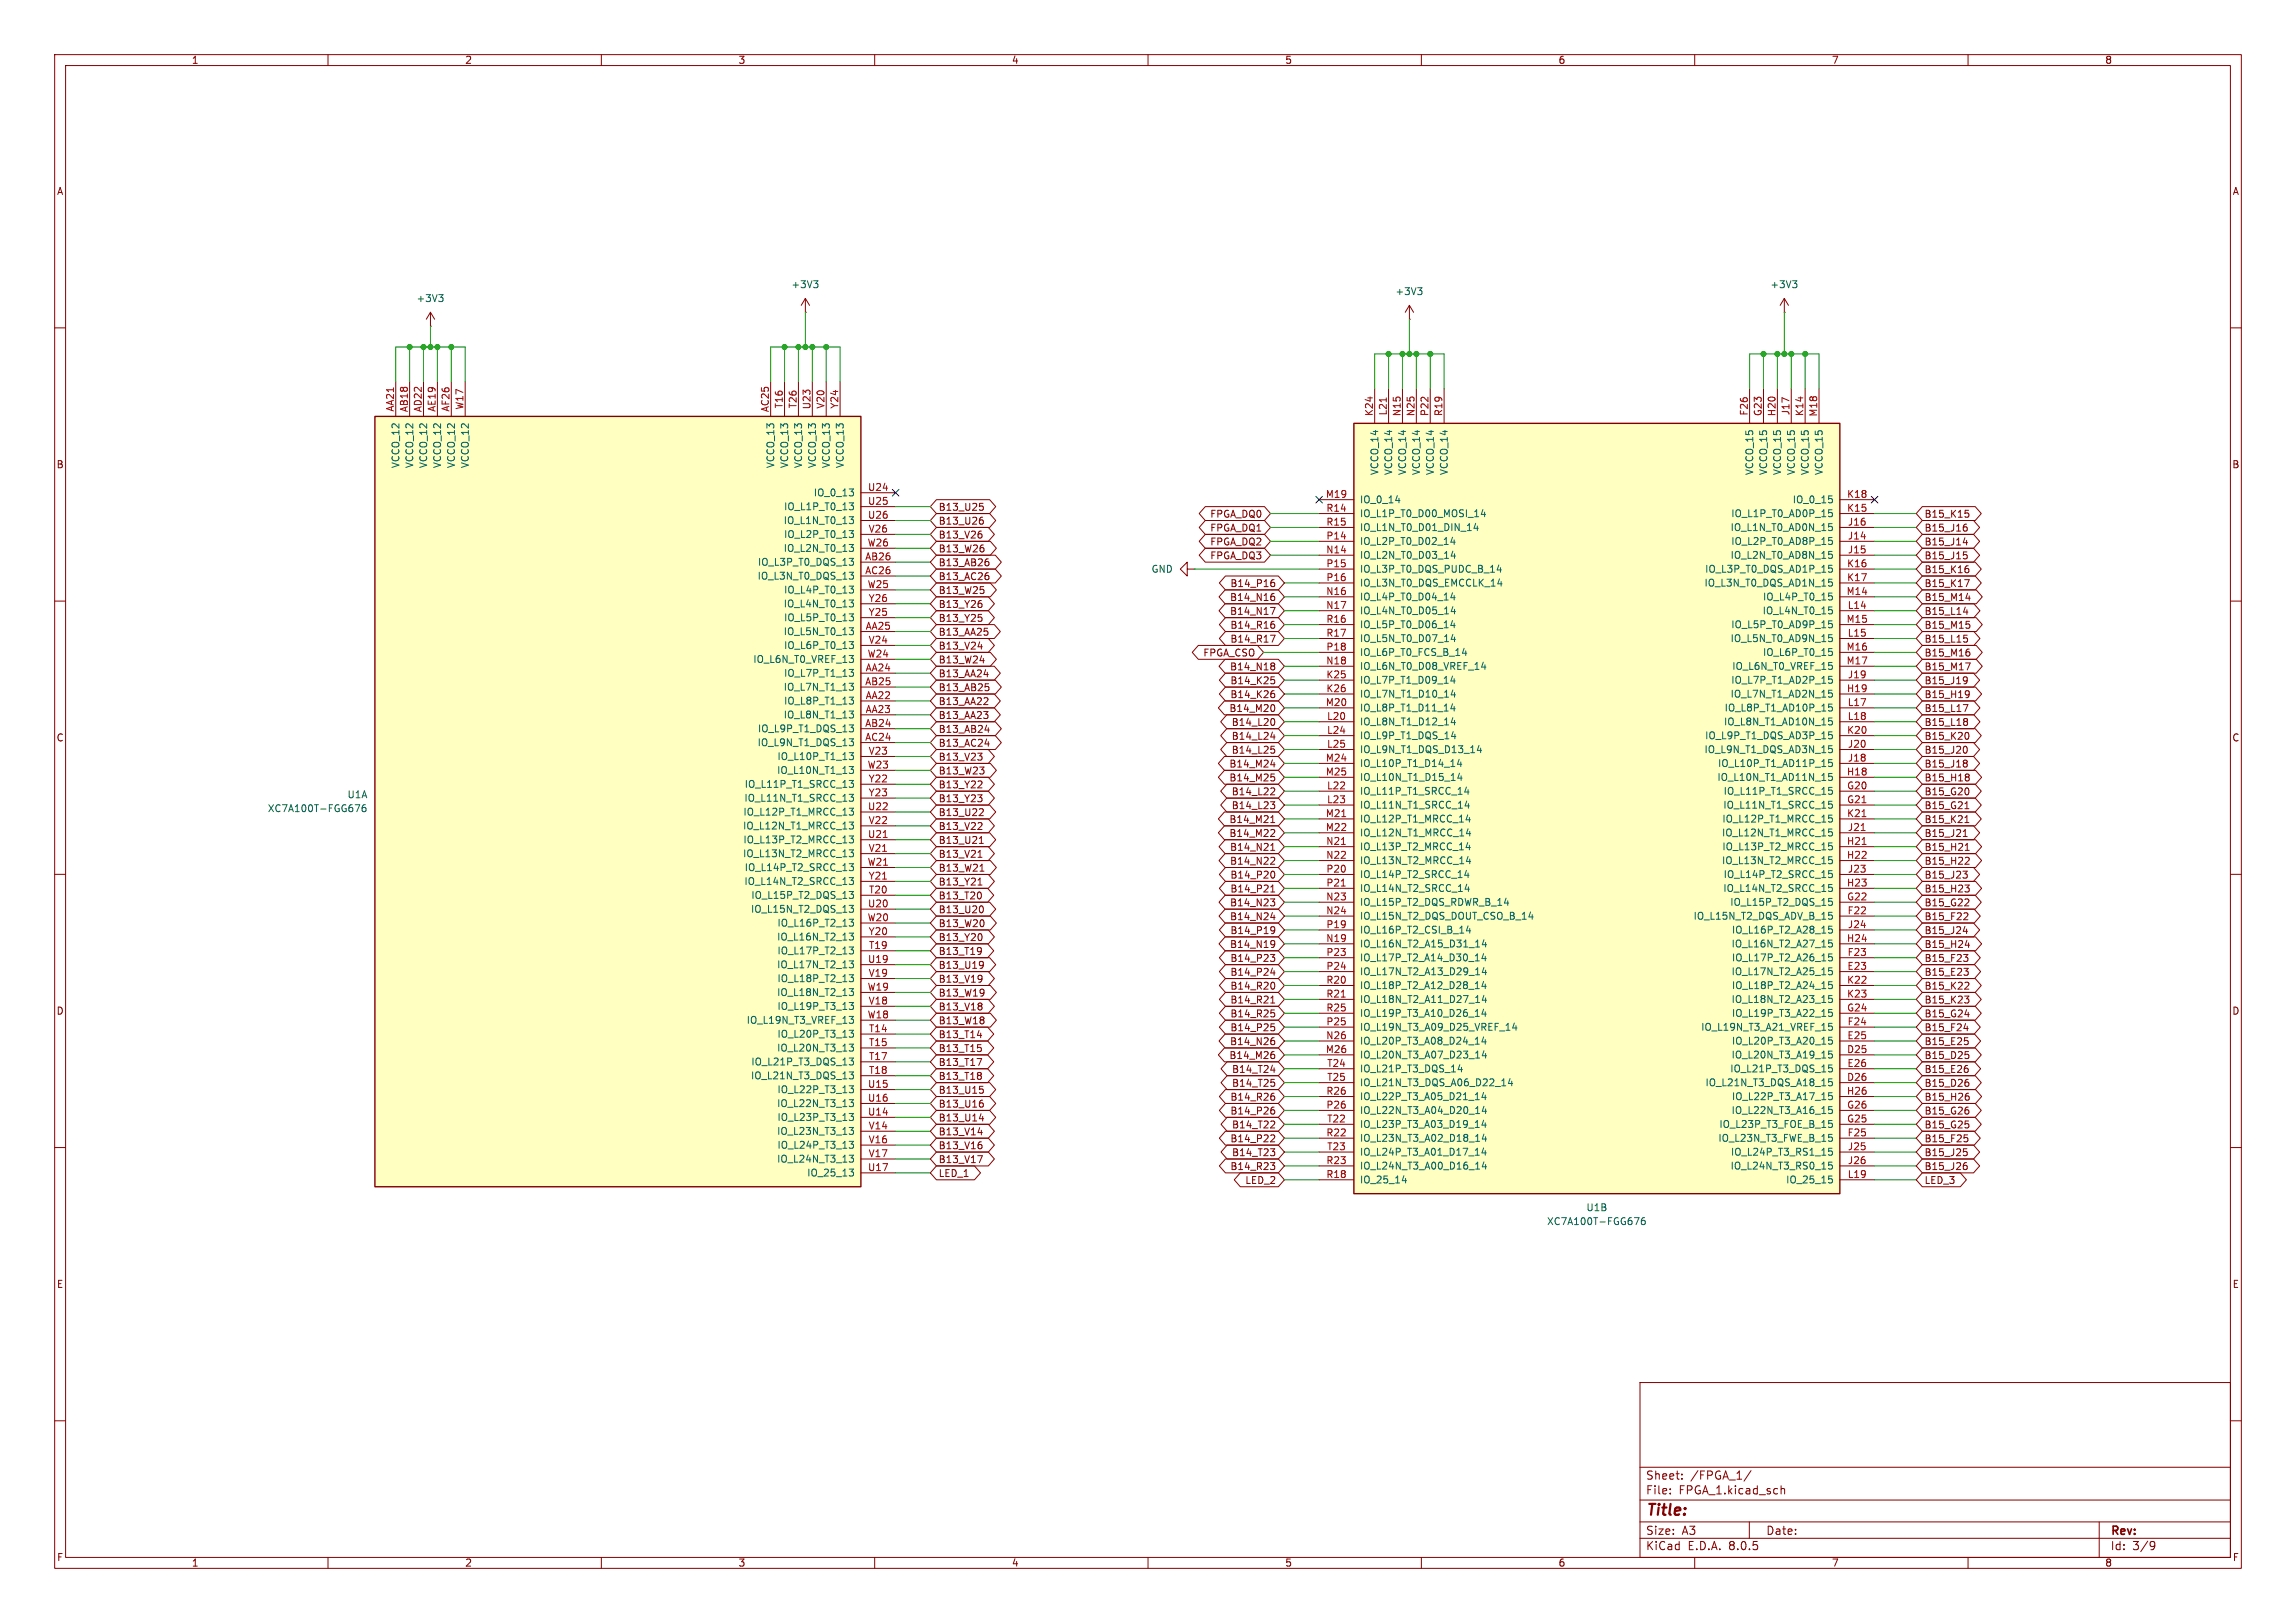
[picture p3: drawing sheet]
<svg xmlns="http://www.w3.org/2000/svg" width="420mm" height="297mm" viewBox="0 0 420 297" stroke-linecap="round" stroke-linejoin="round" font-family="sans-serif">
<defs><g id="words">
<text font-size="2.8" fill="#840000" x="301" y="277.9">Title:</text>
<g font-size="2.1" fill="#840000">
<text x="301" y="273.7">File:</text>
<text x="301" y="271">Sheet:</text>
<text x="307.1" y="273.7">FPGA_1.kicad_sch</text>
<text x="309.2" y="271">/FPGA_1/</text>
<text x="301" y="281.1">Size:</text>
<text x="307.6" y="281.1">A3</text>
<text x="323" y="281.1">Date:</text>
<text x="386" y="281.3">Rev:</text>
<text x="301" y="283.9">KiCad</text>
<text x="308.7" y="283.9">E.D.A.</text>
<text x="316.3" y="283.9">8.0.5</text>
<text x="386" y="283.9">Id:</text>
<text x="390.1" y="283.9">3/9</text>
</g>
<g font-size="1.8" fill="#840000">
<text x="35" y="11.9">1</text>
<text x="85" y="11.9">2</text>
<text x="135" y="11.9">3</text>
<text x="185" y="11.9">4</text>
<text x="235" y="11.9">5</text>
<text x="285" y="11.9">6</text>
<text x="335" y="11.9">7</text>
<text x="385" y="11.9">8</text>
<text x="10.3" y="35.9">A</text>
<text x="408.3" y="35.9">A</text>
<text x="10.3" y="85.9">B</text>
<text x="408.2" y="85.9">B</text>
<text x="171.6" y="93.7">B13_U25</text>
<text x="221.3" y="94.9">FPGA_DQ0</text>
<text x="352" y="94.9">B15_K15</text>
<text x="171.6" y="101.3">B13_W26</text>
<text x="171.6" y="96.2">B13_U26</text>
<text x="171.6" y="98.7">B13_V26</text>
<text x="221.3" y="100">FPGA_DQ2</text>
<text x="221.3" y="97.5">FPGA_DQ1</text>
<text x="352" y="97.5">B15_J16</text>
<text x="352" y="100">B15_J14</text>
<text x="171.6" y="106.4">B13_AC26</text>
<text x="171.6" y="103.8">B13_AB26</text>
<text x="221.3" y="102.6">FPGA_DQ3</text>
<text x="225" y="107.6">B14_P16</text>
<text x="352" y="102.6">B15_J15</text>
<text x="352" y="107.6">B15_K17</text>
<text x="352" y="105.1">B15_K16</text>
<text x="171.6" y="111.4">B13_Y26</text>
<text x="171.6" y="108.9">B13_W25</text>
<text x="171.6" y="114">B13_Y25</text>
<text x="224.9" y="110.2">B14_N16</text>
<text x="224.9" y="112.7">B14_N17</text>
<text x="352" y="110.2">B15_M14</text>
<text x="352" y="112.7">B15_L14</text>
<text x="171.6" y="116.5">B13_AA25</text>
<text x="171.6" y="119.1">B13_V24</text>
<text x="225" y="115.3">B14_R16</text>
<text x="225" y="117.8">B14_R17</text>
<text x="352" y="117.8">B15_L15</text>
<text x="352" y="115.3">B15_M15</text>
<text x="171.6" y="121.6">B13_W24</text>
<text x="171.6" y="124.1">B13_AA24</text>
<text x="220" y="120.3">FPGA_CSO</text>
<text x="224.9" y="122.9">B14_N18</text>
<text x="225" y="125.4">B14_K25</text>
<text x="352" y="120.3">B15_M16</text>
<text x="352" y="125.4">B15_J19</text>
<text x="352" y="122.9">B15_M17</text>
<text x="171.6" y="129.2">B13_AA22</text>
<text x="171.6" y="126.7">B13_AB25</text>
<text x="171.6" y="131.8">B13_AA23</text>
<text x="224.8" y="130.5">B14_M20</text>
<text x="225" y="128">B14_K26</text>
<text x="352" y="130.5">B15_L17</text>
<text x="352" y="128">B15_H19</text>
<text x="10.3" y="135.9">C</text>
<text x="171.6" y="136.8">B13_AC24</text>
<text x="171.6" y="134.3">B13_AB24</text>
<text x="225.2" y="133">B14_L20</text>
<text x="225.2" y="135.6">B14_L24</text>
<text x="352" y="133">B15_L18</text>
<text x="352" y="135.6">B15_K20</text>
<text x="408.2" y="135.9">C</text>
<text x="171.6" y="139.4">B13_V23</text>
<text x="171.6" y="141.9">B13_W23</text>
<text x="224.8" y="140.7">B14_M24</text>
<text x="224.8" y="143.2">B14_M25</text>
<text x="225.2" y="138.1">B14_L25</text>
<text x="352" y="143.2">B15_H18</text>
<text x="352" y="138.1">B15_J20</text>
<text x="352" y="140.7">B15_J18</text>
<text x="171.6" y="144.5">B13_Y22</text>
<text x="171.6" y="149.5">B13_U22</text>
<text x="171.6" y="147">B13_Y23</text>
<text x="225.2" y="145.7">B14_L22</text>
<text x="225.2" y="148.3">B14_L23</text>
<text x="352" y="145.7">B15_G20</text>
<text x="352" y="148.3">B15_G21</text>
<text x="171.6" y="152.1">B13_V22</text>
<text x="171.6" y="154.6">B13_U21</text>
<text x="224.8" y="150.8">B14_M21</text>
<text x="224.8" y="153.4">B14_M22</text>
<text x="224.9" y="155.9">B14_N21</text>
<text x="352" y="153.4">B15_J21</text>
<text x="352" y="150.8">B15_K21</text>
<text x="352" y="155.9">B15_H21</text>
<text x="171.6" y="157.2">B13_V21</text>
<text x="171.6" y="159.7">B13_W21</text>
<text x="224.9" y="158.4">B14_N22</text>
<text x="225" y="161">B14_P20</text>
<text x="352" y="158.4">B15_H22</text>
<text x="352" y="161">B15_J23</text>
<text x="171.6" y="167.3">B13_U20</text>
<text x="171.6" y="164.8">B13_T20</text>
<text x="171.6" y="162.2">B13_Y21</text>
<text x="224.9" y="166.1">B14_N23</text>
<text x="225" y="163.5">B14_P21</text>
<text x="352" y="166.1">B15_G22</text>
<text x="352" y="163.5">B15_H23</text>
<text x="171.6" y="169.9">B13_W20</text>
<text x="171.6" y="172.4">B13_Y20</text>
<text x="224.9" y="168.6">B14_N24</text>
<text x="224.9" y="173.7">B14_N19</text>
<text x="225" y="171.1">B14_P19</text>
<text x="352" y="171.1">B15_J24</text>
<text x="352" y="168.6">B15_F22</text>
<text x="352" y="173.7">B15_H24</text>
<text x="171.6" y="174.9">B13_T19</text>
<text x="171.6" y="177.5">B13_U19</text>
<text x="225" y="178.8">B14_P24</text>
<text x="225" y="176.2">B14_P23</text>
<text x="352" y="176.2">B15_F23</text>
<text x="352" y="178.8">B15_E23</text>
<text x="10.3" y="185.9">D</text>
<text x="171.6" y="180">B13_V19</text>
<text x="171.6" y="182.6">B13_W19</text>
<text x="171.6" y="185.1">B13_V18</text>
<text x="225" y="181.3">B14_R20</text>
<text x="225" y="183.8">B14_R21</text>
<text x="352" y="183.8">B15_K23</text>
<text x="352" y="181.3">B15_K22</text>
<text x="408.2" y="185.9">D</text>
<text x="171.6" y="190.2">B13_T14</text>
<text x="171.6" y="187.6">B13_W18</text>
<text x="224.9" y="191.5">B14_N26</text>
<text x="225" y="188.9">B14_P25</text>
<text x="225" y="186.4">B14_R25</text>
<text x="352" y="191.5">B15_E25</text>
<text x="352" y="188.9">B15_F24</text>
<text x="352" y="186.4">B15_G24</text>
<text x="171.6" y="192.7">B13_T15</text>
<text x="171.6" y="197.8">B13_T18</text>
<text x="171.6" y="195.3">B13_T17</text>
<text x="224.8" y="194">B14_M26</text>
<text x="225.3" y="196.5">B14_T24</text>
<text x="352" y="194">B15_D25</text>
<text x="352" y="196.5">B15_E26</text>
<text x="171.6" y="202.9">B13_U16</text>
<text x="171.6" y="200.3">B13_U15</text>
<text x="225" y="201.6">B14_R26</text>
<text x="225.3" y="199.1">B14_T25</text>
<text x="352" y="199.1">B15_D26</text>
<text x="352" y="201.6">B15_H26</text>
<text x="171.6" y="205.4">B13_U14</text>
<text x="171.6" y="208">B13_V14</text>
<text x="225" y="209.2">B14_P22</text>
<text x="225" y="204.2">B14_P26</text>
<text x="225.3" y="206.7">B14_T22</text>
<text x="352" y="206.7">B15_G25</text>
<text x="352" y="204.2">B15_G26</text>
<text x="352" y="209.2">B15_F25</text>
<text x="171.6" y="213">B13_V17</text>
<text x="171.6" y="215.6">LED_1</text>
<text x="171.6" y="210.5">B13_V16</text>
<text x="225" y="214.3">B14_R23</text>
<text x="225.3" y="211.8">B14_T23</text>
<text x="352" y="214.3">B15_J26</text>
<text x="352" y="211.8">B15_J25</text>
<text x="227.7" y="216.9">LED_2</text>
<text x="352" y="216.9">LED_3</text>
<text x="10.3" y="235.9">E</text>
<text x="408.3" y="235.9">E</text>
<text x="10.3" y="285.9">F</text>
<text x="35" y="286.9">1</text>
<text x="85" y="286.9">2</text>
<text x="135" y="286.9">3</text>
<text x="185" y="286.9">4</text>
<text x="235" y="286.9">5</text>
<text x="285" y="286.9">6</text>
<text x="335" y="286.9">7</text>
<text x="385" y="286.9">8</text>
<text x="408.3" y="285.9">F</text>
</g>
<g font-size="1.8" fill="#006464">
<text x="144.7" y="52.9">+3V3</text>
<text x="323.7" y="52.9">+3V3</text>
<text x="76.1" y="55.5">+3V3</text>
<text x="255.2" y="54.2">+3V3</text>
<text x="73.3" y="85.8" transform="rotate(-90 73.3 85.8)">VCCO_12</text>
<text x="75.8" y="85.8" transform="rotate(-90 75.8 85.8)">VCCO_12</text>
<text x="78.3" y="85.8" transform="rotate(-90 78.3 85.8)">VCCO_12</text>
<text x="80.9" y="85.8" transform="rotate(-90 80.9 85.8)">VCCO_12</text>
<text x="83.4" y="85.8" transform="rotate(-90 83.4 85.8)">VCCO_12</text>
<text x="86" y="85.8" transform="rotate(-90 86 85.8)">VCCO_12</text>
<text x="141.8" y="85.8" transform="rotate(-90 141.8 85.8)">VCCO_13</text>
<text x="144.4" y="85.8" transform="rotate(-90 144.4 85.8)">VCCO_13</text>
<text x="146.9" y="85.8" transform="rotate(-90 146.9 85.8)">VCCO_13</text>
<text x="149.5" y="85.8" transform="rotate(-90 149.5 85.8)">VCCO_13</text>
<text x="152" y="85.8" transform="rotate(-90 152 85.8)">VCCO_13</text>
<text x="154.5" y="85.8" transform="rotate(-90 154.5 85.8)">VCCO_13</text>
<text x="252.3" y="87" transform="rotate(-90 252.3 87)">VCCO_14</text>
<text x="254.9" y="87" transform="rotate(-90 254.9 87)">VCCO_14</text>
<text x="257.4" y="87" transform="rotate(-90 257.4 87)">VCCO_14</text>
<text x="259.9" y="87" transform="rotate(-90 259.9 87)">VCCO_14</text>
<text x="262.5" y="87" transform="rotate(-90 262.5 87)">VCCO_14</text>
<text x="265" y="87" transform="rotate(-90 265 87)">VCCO_14</text>
<text x="320.9" y="87" transform="rotate(-90 320.9 87)">VCCO_15</text>
<text x="323.4" y="87" transform="rotate(-90 323.4 87)">VCCO_15</text>
<text x="326" y="87" transform="rotate(-90 326 87)">VCCO_15</text>
<text x="328.5" y="87" transform="rotate(-90 328.5 87)">VCCO_15</text>
<text x="331.1" y="87" transform="rotate(-90 331.1 87)">VCCO_15</text>
<text x="333.6" y="87" transform="rotate(-90 333.6 87)">VCCO_15</text>
<text x="143.3" y="93.6">IO_L1P_T0_13</text>
<text x="148.8" y="91">IO_0_13</text>
<text x="248.7" y="92.3">IO_0_14</text>
<text x="248.7" y="94.8">IO_L1P_T0_D00_MOSI_14</text>
<text x="316.6" y="94.8">IO_L1P_T0_AD0P_15</text>
<text x="327.8" y="92.3">IO_0_15</text>
<text x="143.3" y="96.1">IO_L1N_T0_13</text>
<text x="143.3" y="101.2">IO_L2N_T0_13</text>
<text x="143.3" y="98.7">IO_L2P_T0_13</text>
<text x="248.7" y="99.9">IO_L2P_T0_D02_14</text>
<text x="248.7" y="97.4">IO_L1N_T0_D01_DIN_14</text>
<text x="316.5" y="97.4">IO_L1N_T0_AD0N_15</text>
<text x="316.6" y="99.9">IO_L2P_T0_AD8P_15</text>
<text x="138.5" y="106.3">IO_L3N_T0_DQS_13</text>
<text x="138.5" y="103.7">IO_L3P_T0_DQS_13</text>
<text x="210.5" y="105">GND</text>
<text x="248.7" y="102.5">IO_L2N_T0_D03_14</text>
<text x="248.7" y="105">IO_L3P_T0_DQS_PUDC_B_14</text>
<text x="248.7" y="107.5">IO_L3N_T0_DQS_EMCCLK_14</text>
<text x="311.7" y="107.5">IO_L3N_T0_DQS_AD1N_15</text>
<text x="311.8" y="105">IO_L3P_T0_DQS_AD1P_15</text>
<text x="316.5" y="102.5">IO_L2N_T0_AD8N_15</text>
<text x="143.3" y="111.4">IO_L4N_T0_13</text>
<text x="143.3" y="108.8">IO_L4P_T0_13</text>
<text x="143.3" y="113.9">IO_L5P_T0_13</text>
<text x="248.7" y="110.1">IO_L4P_T0_D04_14</text>
<text x="248.7" y="112.6">IO_L4N_T0_D05_14</text>
<text x="322.3" y="112.6">IO_L4N_T0_15</text>
<text x="322.4" y="110.1">IO_L4P_T0_15</text>
<text x="143.3" y="116.4">IO_L5N_T0_13</text>
<text x="143.3" y="119">IO_L6P_T0_13</text>
<text x="248.7" y="115.2">IO_L5P_T0_D06_14</text>
<text x="248.7" y="117.7">IO_L5N_T0_D07_14</text>
<text x="316.5" y="117.7">IO_L5N_T0_AD9N_15</text>
<text x="316.6" y="115.2">IO_L5P_T0_AD9P_15</text>
<text x="137.7" y="121.5">IO_L6N_T0_VREF_13</text>
<text x="143.3" y="124.1">IO_L7P_T1_13</text>
<text x="248.7" y="125.3">IO_L7P_T1_D09_14</text>
<text x="248.7" y="122.8">IO_L6N_T0_D08_VREF_14</text>
<text x="248.7" y="120.2">IO_L6P_T0_FCS_B_14</text>
<text x="316.6" y="125.3">IO_L7P_T1_AD2P_15</text>
<text x="316.8" y="122.8">IO_L6N_T0_VREF_15</text>
<text x="322.4" y="120.2">IO_L6P_T0_15</text>
<text x="143.3" y="131.7">IO_L8N_T1_13</text>
<text x="143.3" y="126.6">IO_L7N_T1_13</text>
<text x="143.3" y="129.1">IO_L8P_T1_13</text>
<text x="248.7" y="127.9">IO_L7N_T1_D10_14</text>
<text x="248.7" y="130.4">IO_L8P_T1_D11_14</text>
<text x="315.4" y="130.4">IO_L8P_T1_AD10P_15</text>
<text x="316.5" y="127.9">IO_L7N_T1_AD2N_15</text>
<text x="138.5" y="136.8">IO_L9N_T1_DQS_13</text>
<text x="138.5" y="134.2">IO_L9P_T1_DQS_13</text>
<text x="248.7" y="132.9">IO_L8N_T1_D12_14</text>
<text x="248.7" y="135.5">IO_L9P_T1_DQS_14</text>
<text x="311.8" y="135.5">IO_L9P_T1_DQS_AD3P_15</text>
<text x="315.3" y="132.9">IO_L8N_T1_AD10N_15</text>
<text x="142" y="141.8">IO_L10N_T1_13</text>
<text x="142.1" y="139.3">IO_L10P_T1_13</text>
<text x="248.7" y="138">IO_L9N_T1_DQS_D13_14</text>
<text x="248.7" y="140.6">IO_L10P_T1_D14_14</text>
<text x="248.7" y="143.1">IO_L10N_T1_D15_14</text>
<text x="311.7" y="138">IO_L9N_T1_DQS_AD3N_15</text>
<text x="314" y="143.1">IO_L10N_T1_AD11N_15</text>
<text x="314.2" y="140.6">IO_L10P_T1_AD11P_15</text>
<text x="48.9" y="148.8">XC7A100T-FGG676</text>
<text x="63.5" y="146.3">U1A</text>
<text x="135.9" y="149.5">IO_L12P_T1_MRCC_13</text>
<text x="136.1" y="146.9">IO_L11N_T1_SRCC_13</text>
<text x="136.1" y="144.4">IO_L11P_T1_SRCC_13</text>
<text x="248.7" y="145.6">IO_L11P_T1_SRCC_14</text>
<text x="248.7" y="148.2">IO_L11N_T1_SRCC_14</text>
<text x="315.1" y="148.2">IO_L11N_T1_SRCC_15</text>
<text x="315.2" y="145.6">IO_L11P_T1_SRCC_15</text>
<text x="135.8" y="152">IO_L12N_T1_MRCC_13</text>
<text x="135.9" y="154.5">IO_L13P_T2_MRCC_13</text>
<text x="248.7" y="150.7">IO_L12P_T1_MRCC_14</text>
<text x="248.7" y="153.3">IO_L12N_T1_MRCC_14</text>
<text x="248.7" y="155.8">IO_L13P_T2_MRCC_14</text>
<text x="314.9" y="153.3">IO_L12N_T1_MRCC_15</text>
<text x="314.9" y="155.8">IO_L13P_T2_MRCC_15</text>
<text x="314.9" y="150.7">IO_L12P_T1_MRCC_15</text>
<text x="135.8" y="157.1">IO_L13N_T2_MRCC_13</text>
<text x="136.1" y="159.6">IO_L14P_T2_SRCC_13</text>
<text x="248.7" y="158.3">IO_L13N_T2_MRCC_14</text>
<text x="248.7" y="160.9">IO_L14P_T2_SRCC_14</text>
<text x="314.9" y="158.3">IO_L13N_T2_MRCC_15</text>
<text x="315.2" y="160.9">IO_L14P_T2_SRCC_15</text>
<text x="136.1" y="162.2">IO_L14N_T2_SRCC_13</text>
<text x="137.3" y="167.2">IO_L15N_T2_DQS_13</text>
<text x="137.3" y="164.7">IO_L15P_T2_DQS_13</text>
<text x="248.7" y="166">IO_L15P_T2_DQS_RDWR_B_14</text>
<text x="248.7" y="163.4">IO_L14N_T2_SRCC_14</text>
<text x="315.1" y="163.4">IO_L14N_T2_SRCC_15</text>
<text x="316.4" y="166">IO_L15P_T2_DQS_15</text>
<text x="142" y="172.3">IO_L16N_T2_13</text>
<text x="142.1" y="169.8">IO_L16P_T2_13</text>
<text x="248.7" y="173.6">IO_L16N_T2_A15_D31_14</text>
<text x="248.7" y="168.5">IO_L15N_T2_DQS_DOUT_CSO_B_14</text>
<text x="248.7" y="171">IO_L16P_T2_CSI_B_14</text>
<text x="309.7" y="168.5">IO_L15N_T2_DQS_ADV_B_15</text>
<text x="316.6" y="173.6">IO_L16N_T2_A27_15</text>
<text x="316.7" y="171">IO_L16P_T2_A28_15</text>
<text x="142" y="177.4">IO_L17N_T2_13</text>
<text x="142.1" y="174.9">IO_L17P_T2_13</text>
<text x="142.1" y="179.9">IO_L18P_T2_13</text>
<text x="248.7" y="176.1">IO_L17P_T2_A14_D30_14</text>
<text x="248.7" y="178.7">IO_L17N_T2_A13_D29_14</text>
<text x="316.6" y="178.7">IO_L17N_T2_A25_15</text>
<text x="316.7" y="176.1">IO_L17P_T2_A26_15</text>
<text x="142" y="182.5">IO_L18N_T2_13</text>
<text x="142.1" y="185">IO_L19P_T3_13</text>
<text x="248.7" y="181.2">IO_L18P_T2_A12_D28_14</text>
<text x="248.7" y="183.7">IO_L18N_T2_A11_D27_14</text>
<text x="316.6" y="183.7">IO_L18N_T2_A23_15</text>
<text x="316.7" y="181.2">IO_L18P_T2_A24_15</text>
<text x="136.5" y="187.6">IO_L19N_T3_VREF_13</text>
<text x="142.1" y="190.1">IO_L20P_T3_13</text>
<text x="248.7" y="191.4">IO_L20P_T3_A08_D24_14</text>
<text x="248.7" y="188.8">IO_L19N_T3_A09_D25_VREF_14</text>
<text x="248.7" y="186.3">IO_L19P_T3_A10_D26_14</text>
<text x="311.1" y="188.8">IO_L19N_T3_A21_VREF_15</text>
<text x="316.7" y="191.4">IO_L20P_T3_A20_15</text>
<text x="316.7" y="186.3">IO_L19P_T3_A22_15</text>
<text x="137.3" y="197.7">IO_L21N_T3_DQS_13</text>
<text x="137.3" y="195.2">IO_L21P_T3_DQS_13</text>
<text x="142" y="192.6">IO_L20N_T3_13</text>
<text x="248.7" y="193.9">IO_L20N_T3_A07_D23_14</text>
<text x="248.7" y="196.4">IO_L21P_T3_DQS_14</text>
<text x="316.4" y="196.4">IO_L21P_T3_DQS_15</text>
<text x="316.6" y="193.9">IO_L20N_T3_A19_15</text>
<text x="142" y="202.8">IO_L22N_T3_13</text>
<text x="142.1" y="200.3">IO_L22P_T3_13</text>
<text x="248.7" y="201.5">IO_L22P_T3_A05_D21_14</text>
<text x="248.7" y="199">IO_L21N_T3_DQS_A06_D22_14</text>
<text x="311.9" y="199">IO_L21N_T3_DQS_A18_15</text>
<text x="316.7" y="201.5">IO_L22P_T3_A17_15</text>
<text x="142" y="207.9">IO_L23N_T3_13</text>
<text x="142.1" y="205.3">IO_L23P_T3_13</text>
<text x="248.7" y="204.1">IO_L22N_T3_A04_D20_14</text>
<text x="248.7" y="209.1">IO_L23N_T3_A02_D18_14</text>
<text x="248.7" y="206.6">IO_L23P_T3_A03_D19_14</text>
<text x="314.2" y="209.1">IO_L23N_T3_FWE_B_15</text>
<text x="314.4" y="206.6">IO_L23P_T3_FOE_B_15</text>
<text x="316.6" y="204.1">IO_L22N_T3_A16_15</text>
<text x="142" y="213">IO_L24N_T3_13</text>
<text x="142.1" y="210.4">IO_L24P_T3_13</text>
<text x="147.6" y="215.5">IO_25_13</text>
<text x="248.7" y="214.2">IO_L24N_T3_A00_D16_14</text>
<text x="248.7" y="211.7">IO_L24P_T3_A01_D17_14</text>
<text x="316.5" y="214.2">IO_L24N_T3_RS0_15</text>
<text x="316.5" y="211.7">IO_L24P_T3_RS1_15</text>
<text x="248.7" y="216.8">IO_25_14</text>
<text x="290.1" y="221.8">U1B</text>
<text x="326.6" y="216.8">IO_25_15</text>
<text x="282.9" y="224.4">XC7A100T-FGG676</text>
</g>
<g font-size="1.8" fill="#a90000">
<text x="72.1" y="75.4" transform="rotate(-90 72.1 75.4)">AA21</text>
<text x="74.7" y="75.5" transform="rotate(-90 74.7 75.5)">AB18</text>
<text x="77.2" y="75.5" transform="rotate(-90 77.2 75.5)">AD22</text>
<text x="79.8" y="75.5" transform="rotate(-90 79.8 75.5)">AE19</text>
<text x="82.3" y="75.4" transform="rotate(-90 82.3 75.4)">AF26</text>
<text x="84.8" y="75.1" transform="rotate(-90 84.8 75.1)">W17</text>
<text x="140.7" y="75.5" transform="rotate(-90 140.7 75.5)">AC25</text>
<text x="143.3" y="74.8" transform="rotate(-90 143.3 74.8)">T16</text>
<text x="145.8" y="74.8" transform="rotate(-90 145.8 74.8)">T26</text>
<text x="148.3" y="75" transform="rotate(-90 148.3 75)">U23</text>
<text x="150.9" y="74.9" transform="rotate(-90 150.9 74.9)">V20</text>
<text x="153.4" y="74.9" transform="rotate(-90 153.4 74.9)">Y24</text>
<text x="251.2" y="76.2" transform="rotate(-90 251.2 76.2)">K24</text>
<text x="253.7" y="76.1" transform="rotate(-90 253.7 76.1)">L21</text>
<text x="256.3" y="76.3" transform="rotate(-90 256.3 76.3)">N15</text>
<text x="258.8" y="76.3" transform="rotate(-90 258.8 76.3)">N25</text>
<text x="261.4" y="76.2" transform="rotate(-90 261.4 76.2)">P22</text>
<text x="263.9" y="76.2" transform="rotate(-90 263.9 76.2)">R19</text>
<text x="319.8" y="76.2" transform="rotate(-90 319.8 76.2)">F26</text>
<text x="322.3" y="76.2" transform="rotate(-90 322.3 76.2)">G23</text>
<text x="324.9" y="76.3" transform="rotate(-90 324.9 76.3)">H20</text>
<text x="327.4" y="76.1" transform="rotate(-90 327.4 76.1)">J17</text>
<text x="329.9" y="76.2" transform="rotate(-90 329.9 76.2)">K14</text>
<text x="332.5" y="76.3" transform="rotate(-90 332.5 76.3)">M18</text>
<text x="158.7" y="89.9">U24</text>
<text x="158.7" y="92.5">U25</text>
<text x="158.7" y="95">U26</text>
<text x="242.4" y="91.2">M19</text>
<text x="242.5" y="93.7">R14</text>
<text x="337.8" y="93.7">K15</text>
<text x="337.8" y="91.2">K18</text>
<text x="158.6" y="100.1">W26</text>
<text x="158.8" y="97.5">V26</text>
<text x="242.5" y="101.3">N14</text>
<text x="242.5" y="98.8">P14</text>
<text x="242.5" y="96.3">R15</text>
<text x="337.9" y="98.8">J14</text>
<text x="337.9" y="101.3">J15</text>
<text x="337.9" y="96.3">J16</text>
<text x="158.2" y="102.6">AB26</text>
<text x="158.2" y="105.2">AC26</text>
<text x="158.6" y="107.7">W25</text>
<text x="242.5" y="103.9">P15</text>
<text x="242.5" y="106.4">P16</text>
<text x="337.8" y="103.9">K16</text>
<text x="337.8" y="106.4">K17</text>
<text x="158.8" y="112.8">Y25</text>
<text x="158.8" y="110.2">Y26</text>
<text x="242.5" y="109">N16</text>
<text x="242.5" y="111.5">N17</text>
<text x="337.7" y="109">M14</text>
<text x="337.9" y="111.5">L14</text>
<text x="158.3" y="115.3">AA25</text>
<text x="158.8" y="117.9">V24</text>
<text x="242.5" y="119.1">P18</text>
<text x="242.5" y="114">R16</text>
<text x="242.5" y="116.6">R17</text>
<text x="337.7" y="114">M15</text>
<text x="337.7" y="119.1">M16</text>
<text x="337.9" y="116.6">L15</text>
<text x="158.2" y="125.5">AB25</text>
<text x="158.3" y="122.9">AA24</text>
<text x="158.6" y="120.4">W24</text>
<text x="242.5" y="121.7">N18</text>
<text x="242.5" y="124.2">K25</text>
<text x="337.7" y="121.7">M17</text>
<text x="337.9" y="124.2">J19</text>
<text x="158.3" y="128">AA22</text>
<text x="158.3" y="130.6">AA23</text>
<text x="242.4" y="129.3">M20</text>
<text x="242.5" y="126.7">K26</text>
<text x="242.6" y="131.8">L20</text>
<text x="337.7" y="126.7">H19</text>
<text x="337.9" y="129.3">L17</text>
<text x="337.9" y="131.8">L18</text>
<text x="158.2" y="133.1">AB24</text>
<text x="158.2" y="135.6">AC24</text>
<text x="242.6" y="134.4">L24</text>
<text x="242.6" y="136.9">L25</text>
<text x="337.8" y="134.4">K20</text>
<text x="337.9" y="136.9">J20</text>
<text x="158.6" y="140.7">W23</text>
<text x="158.8" y="138.2">V23</text>
<text x="158.8" y="143.3">Y22</text>
<text x="242.4" y="139.4">M24</text>
<text x="242.4" y="142">M25</text>
<text x="337.7" y="142">H18</text>
<text x="337.9" y="139.4">J18</text>
<text x="158.7" y="148.3">U22</text>
<text x="158.8" y="145.8">Y23</text>
<text x="242.4" y="149.6">M21</text>
<text x="242.6" y="144.5">L22</text>
<text x="242.6" y="147.1">L23</text>
<text x="337.8" y="144.5">G20</text>
<text x="337.8" y="147.1">G21</text>
<text x="337.8" y="149.6">K21</text>
<text x="158.7" y="153.4">U21</text>
<text x="158.8" y="156">V21</text>
<text x="158.8" y="150.9">V22</text>
<text x="242.4" y="152.1">M22</text>
<text x="242.5" y="154.7">N21</text>
<text x="337.7" y="154.7">H21</text>
<text x="337.9" y="152.1">J21</text>
<text x="158.6" y="158.5">W21</text>
<text x="158.8" y="161">Y21</text>
<text x="242.5" y="157.2">N22</text>
<text x="242.5" y="159.8">P20</text>
<text x="337.7" y="157.2">H22</text>
<text x="337.9" y="159.8">J23</text>
<text x="158.7" y="166.1">U20</text>
<text x="158.9" y="163.6">T20</text>
<text x="242.5" y="164.8">N23</text>
<text x="242.5" y="167.4">N24</text>
<text x="242.5" y="162.3">P21</text>
<text x="337.7" y="162.3">H23</text>
<text x="337.8" y="164.8">G22</text>
<text x="337.9" y="167.4">F22</text>
<text x="158.6" y="168.7">W20</text>
<text x="158.8" y="171.2">Y20</text>
<text x="158.9" y="173.7">T19</text>
<text x="242.5" y="172.5">N19</text>
<text x="242.5" y="169.9">P19</text>
<text x="337.7" y="172.5">H24</text>
<text x="337.9" y="169.9">J24</text>
<text x="158.7" y="176.3">U19</text>
<text x="158.8" y="178.8">V19</text>
<text x="242.5" y="175">P23</text>
<text x="242.5" y="177.5">P24</text>
<text x="337.8" y="177.5">E23</text>
<text x="337.9" y="175">F23</text>
<text x="158.6" y="181.4">W19</text>
<text x="158.8" y="183.9">V18</text>
<text x="242.5" y="180.1">R20</text>
<text x="242.5" y="182.6">R21</text>
<text x="242.5" y="185.2">R25</text>
<text x="337.8" y="185.2">G24</text>
<text x="337.8" y="180.1">K22</text>
<text x="337.8" y="182.6">K23</text>
<text x="158.6" y="186.4">W18</text>
<text x="158.9" y="189">T14</text>
<text x="158.9" y="191.5">T15</text>
<text x="242.5" y="190.2">N26</text>
<text x="242.5" y="187.7">P25</text>
<text x="337.8" y="190.2">E25</text>
<text x="337.9" y="187.7">F24</text>
<text x="158.9" y="194.1">T17</text>
<text x="158.9" y="196.6">T18</text>
<text x="242.4" y="192.8">M26</text>
<text x="242.7" y="195.3">T24</text>
<text x="242.7" y="197.9">T25</text>
<text x="337.8" y="192.8">D25</text>
<text x="337.8" y="197.9">D26</text>
<text x="337.8" y="195.3">E26</text>
<text x="158.7" y="199.1">U15</text>
<text x="158.7" y="201.7">U16</text>
<text x="242.5" y="202.9">P26</text>
<text x="242.5" y="200.4">R26</text>
<text x="337.7" y="200.4">H26</text>
<text x="337.8" y="202.9">G26</text>
<text x="158.7" y="204.2">U14</text>
<text x="158.8" y="206.8">V14</text>
<text x="158.8" y="209.3">V16</text>
<text x="242.5" y="208">R22</text>
<text x="242.7" y="205.5">T22</text>
<text x="337.8" y="205.5">G25</text>
<text x="337.9" y="208">F25</text>
<text x="158.7" y="214.4">U17</text>
<text x="158.8" y="211.8">V17</text>
<text x="242.5" y="215.6">R18</text>
<text x="242.5" y="213.1">R23</text>
<text x="242.7" y="210.6">T23</text>
<text x="337.9" y="215.6">L19</text>
<text x="337.9" y="210.6">J25</text>
<text x="337.9" y="213.1">J26</text>
</g>
</g></defs>
<g fill="none" stroke="#840000" stroke-width=".18">
<path d="M10 10h400v277h-400zM12 12h396v273h-396zM60 10v2M110 10v2M160 10v2M210 10v2M260 10v2M310 10v2M360 10v2M10 60h2M408 60h2M10 110h2"/>
<path d="M408 110h2M10 160h2M408 160h2M10 210h2M408 210h2M10 260h2M300 253h108v32h-108zM408 260h2M300 278.5h108M300 274.5h108M300 268.5h108M305.5 273.2v.2"/>
<path d="M305.5 272.5v.1M307.7 270.5v.2M307.7 269.8v.1M320 278.5v3M320.3 269.1l-1.3 1.9M325.8 271.9v1.5M325.8 272.5l.2-.1 .4 .1v.9M384 278.5v6.5M60 285v2M110 285v2M160 285v2M210 285v2"/>
<path d="M260 285v2M300 281.5h108M310 285v2M360 285v2M393.6 282.1l.5 .1a.99 .99 0 0 1-.4 1.4h-.3M394.2 282.7l-.3 .3h-.3"/>
</g>
<path d="M247.6 77.5h88.9v140.9h-88.9z" fill="#ffffc2"/>
<path d="M247.6 77.5h88.9v140.9h-88.9z" fill="none" stroke="#840000" stroke-width=".25"/>
<g fill="none" stroke="#840000" stroke-width=".18">
<path d="M78.7 59.7h.1M78.7 57.2l-.7 1.2M78.7 57.2v2.5M78.7 57.2l.8 1.2M257.8 58.4h.1M257.8 55.9l-.8 1.3M257.8 55.9v2.5M257.8 55.9l.8 1.3M326.4 57.2h.1M326.4 54.6l-.8 1.3M326.4 54.6v2.6M326.4 54.6l.8 1.3"/>
<path d="M251.5 71.1v6.4M254 71.1v6.4M256.5 71.1v6.4M259.1 71.1v6.4M261.6 71.1v6.4M264.2 71.1v6.4M320 71.1v6.4M322.6 71.1v6.4M325.1 71.1v6.4M327.7 71.1v6.4M330.2 71.1v6.4M332.7 71.1v6.4"/>
<path d="M241.3 99.1h6.3M241.3 96.5h6.3M241.3 94h6.3M241.3 91.4h6.3M336.5 99.1h6.4M336.5 96.5h6.4M336.5 94h6.4M336.5 91.4h6.4M217.2 104.1v-1.2l-1.3 1.2 1.3 1.3v-1.3h1.2M218.4 104.1h.1M241.3 101.6h6.3M241.3 104.1h6.3"/>
<path d="M241.3 106.7h6.3M241.3 111.8h6.3M241.3 116.8h6.3M241.3 109.2h6.3M241.3 114.3h6.3M241.3 119.4h6.3M336.5 101.6h6.4M336.5 104.1h6.4M336.5 106.7h6.4M336.5 111.8h6.4M336.5 116.8h6.4M336.5 109.2h6.4"/>
<path d="M336.5 114.3h6.4M336.5 119.4h6.4M241.3 127h6.3M241.3 139.7h6.3M241.3 124.5h6.3M241.3 137.2h6.3M241.3 134.6h6.3M241.3 129.5h6.3M241.3 132.1h6.3M241.3 121.9h6.3M336.5 127h6.4M336.5 139.7h6.4"/>
<path d="M336.5 124.5h6.4M336.5 137.2h6.4M336.5 134.6h6.4M336.5 129.5h6.4M336.5 132.1h6.4M336.5 121.9h6.4M241.3 144.8h6.3M241.3 147.3h6.3M241.3 142.2h6.3M241.3 154.9h6.3M241.3 157.5h6.3M241.3 152.4h6.3"/>
<path d="M241.3 149.9h6.3M336.5 144.8h6.4M336.5 147.3h6.4M336.5 142.2h6.4M336.5 154.9h6.4M336.5 157.5h6.4M336.5 152.4h6.4M336.5 149.9h6.4M241.3 177.8h6.3M241.3 167.6h6.3M241.3 175.3h6.3M241.3 165.1h6.3"/>
<path d="M241.3 162.6h6.3M241.3 172.7h6.3M241.3 160h6.3M241.3 170.2h6.3M336.5 177.8h6.4M336.5 167.6h6.4M336.5 175.3h6.4M336.5 165.1h6.4M336.5 162.6h6.4M336.5 172.7h6.4M336.5 160h6.4M336.5 170.2h6.4"/>
<path d="M241.3 193h6.3M241.3 198.1h6.3M241.3 190.5h6.3M241.3 195.6h6.3M241.3 188h6.3M241.3 185.4h6.3M241.3 180.3h6.3M241.3 182.9h6.3M336.5 193h6.4M336.5 198.1h6.4M336.5 190.5h6.4M336.5 195.6h6.4"/>
<path d="M336.5 188h6.4M336.5 185.4h6.4M336.5 180.3h6.4M336.5 182.9h6.4M241.3 208.3h6.3M241.3 205.7h6.3M241.3 203.2h6.3M241.3 200.7h6.3M241.3 210.8h6.3M241.3 213.4h6.3M241.3 215.9h6.3M336.5 208.3h6.4"/>
<path d="M336.5 205.7h6.4M336.5 203.2h6.4M336.5 200.7h6.4M336.5 210.8h6.4M336.5 213.4h6.4M336.5 215.9h6.4"/>
</g>
<g fill="none" stroke="#006464" stroke-width=".18">
<path d="M80.3 53.9h.7l-.4 .5M80.8 54.4l.2 .2v.3l-.2 .3M259.3 52.6h.8l-.4 .5M259.9 53.1l.2 .3v.3l-.2 .2M327.9 51.4h.8l-.4 .5M328.4 51.9l.3 .2v.3l-.3 .2M255.3 91.6h.8M265.7 98.3l-.3 .9h.8M266 98.8v.8M269.9 95.8l-.3 .9h.8M270.2 96.3v.8M271.3 93.2l-.3 .9h.7"/>
<path d="M271.6 93.7v.9M334.5 98.4h.6M334.5 95.8h.6M334.5 93.3h.6M334.6 93.8h.3l.3 .2-.1 .5-.5 .1M334.6 96.3h.3l.3 .3-.1 .4-.5 .1M334.6 98.9h.3l.3 .2-.1 .5h-.5M335.1 91.4v.5M265.7 108.5l-.3 .9h.8M265.7 113.5l-.3 1h.8M265.8 100.8l-.3 1h.7M265.8 111l-.3 .9h.7"/>
<path d="M265.8 116.1l-.3 .9h.7M266 109v.8M266 114v.9M266.1 101.3v.9M266.1 111.5v.8M266.1 116.6v.8M267.5 119.5h.8M268.1 119.1v.9M273.9 104.3h.8M274 106.8h.8M274.5 103.9v.8M274.6 106.4v.9"/>
<path d="M334.5 100.9h.6M334.5 103.4h.6M334.5 106h.6M334.5 111.1h.6M334.5 116.1h.6M334.5 108.5h.6M334.5 113.6h.6M334.5 118.7h.6M334.6 101.4h.3l.3 .2-.1 .5-.5 .1M334.6 103.9h.3l.3 .3-.1 .5h-.5M334.6 106.5h.3l.3 .2-.1 .5-.5 .1M334.6 109h.3l.3 .3-.1 .4-.5 .1"/>
<path d="M334.6 114.1h.3l.3 .2-.1 .5-.5 .1M334.6 116.6h.3l.3 .3-.1 .5h-.5M334.6 119.2h.3l.3 .2-.1 .5-.5 .1M334.9 111.6l.3 .2v.3l-.3 .2M265.5 134.8h.8M265.7 123.7l-.3 .9h.8M265.7 128.8l-.3 .9h.8M265.8 126.2l-.3 1h.7M265.8 131.3l-.3 .9h.7M266 124.2v.8M266 129.3v.8M266.1 126.7v.9"/>
<path d="M266.1 131.8v.9M266.1 134.4v.8M266.9 138.9l-.3 1h.8M267.2 139.4v.9M270.5 136.4l-.3 .9h.8M270.8 136.9v.8M271.3 121.2l-.3 .9h.8M271.6 121.7v.8M334.5 131.9h.4l.3 .2-.1 .5h-.6M334.5 126.3h.6M334.5 123.8h.6M334.5 136.5h.6"/>
<path d="M334.5 133.9h.6M334.5 131.4h.6M334.5 121.2h.6M334.6 124.3h.3l.3 .2-.1 .5h-.5M334.6 126.8h.3l.3 .2-.1 .5-.5 .1M334.6 134.4h.3l.3 .3-.1 .4-.5 .1M334.6 137h.3l.3 .2-.1 .5h-.5M335.1 121.8l.1 .2-.1 .4M335.1 128.8h-.6v.7l.1-.2 .5 .1 .1 .2-.1 .4-.2 .1-.4-.1M335.1 139h-.6v.6l.1-.1 .5 .1 .1 .1-.1 .5-.2 .1-.4-.1M267 141.5l-.3 .9h.8M267.3 142v.8"/>
<path d="M268.2 150h.8M268.2 155.1h.8M268.2 144l-.3 .9h.8M268.2 152.6h.8M268.2 157.6h.8M268.2 159.3l-.3 .9h.8M268.3 146.6l-.3 .9h.8M268.5 144.5v.9M268.5 159.8v.8M268.6 147.1v.8M268.8 149.6v.8M268.8 154.7v.8"/>
<path d="M268.8 152.1v.9M268.8 157.2v.9M334.5 144.1h.6M334.5 146.6h.6M334.5 154.2h.6M334.5 156.8h.6M334.5 151.7h.6M334.5 159.3h.6M334.5 149.2h.6M334.6 144.6h.3l.3 .2-.1 .5-.5 .1M334.6 147.1h.3l.3 .3-.1 .4-.5 .1M334.6 149.7h.3l.3 .2-.1 .5h-.5"/>
<path d="M334.6 152.2h.3l.3 .2-.1 .5-.5 .1M334.6 154.7h.3l.3 .3-.1 .5h-.5M334.6 157.3h.3l.3 .2-.1 .5-.5 .1M334.6 159.8h.3l.3 .3-.1 .4-.5 .1M335.1 141.5h-.6v.7l.1-.2 .5 .1 .1 .2-.1 .4-.2 .1-.4-.1M268.3 161.8l-.3 .9h.8M268.5 169.4l-.3 .9h.8M268.6 162.3v.8M268.8 169.9v.9M269.9 175.8h.7M271.4 174.5l-.3 .9h.8M271.4 179.6l-.3 .9h.8"/>
<path d="M271.4 172l-.3 .9h.8M271.4 177l-.3 1h.8M271.7 175v.8M271.7 172.5v.8M271.7 177.5v.9M275.2 165.3h.8M275.8 164.8v.9M279.7 167.8h.8M280.3 167.4v.8M334.5 166.9h.6M334.5 164.4h.6M334.5 161.9h.6"/>
<path d="M334.6 162.4h.3l.3 .2-.1 .5h-.5M334.6 164.9h.3l.3 .2-.1 .5-.5 .1M334.6 167.4h.3l.3 .3-.1 .5h-.5M335.1 169.5h-.6v.6l.1-.1h.5l.1 .2-.1 .4-.2 .2-.4-.2M335.1 172h-.6v.6l.1-.1 .5 .1 .1 .2-.1 .4-.2 .1-.4-.1M335.1 174.6h-.6v.6l.1-.1h.5l.1 .2-.1 .4-.2 .1-.4-.1M335.1 177.1h-.6v.6l.1-.1 .5 .1 .1 .1-.1 .5-.2 .1-.4-.1M335.1 179.6h-.6v.7l.1-.2 .5 .1 .1 .2-.1 .4-.2 .1-.4-.1M267 194.8l-.3 .9h.8M267.3 195.3v.9M269.9 191.1h.7M269.9 186h.7"/>
<path d="M269.9 180.9h.7M271.4 189.7l-.3 1h.8M271.4 184.7l-.3 .9h.8M271.4 199.9l-.3 .9h.8M271.4 192.3l-.3 .9h.8M271.4 182.1l-.3 .9h.8M271.7 180.1v.8M271.7 185.2v.8M271.7 190.2v.9M271.7 182.6v.9M271.7 192.8v.8M276.2 197.4l-.3 .9h.8"/>
<path d="M276.5 197.9v.8M277 187.2l-.3 .9h.8M277.3 187.7v.8M334.5 187.8h.4l.3 .2-.1 .5h-.6M334.5 194.9h.6M334.5 187.3h.6M334.6 195.4h.3l.3 .2-.1 .5-.5 .1M335.1 192.3h-.6v.7l.1-.2 .5 .1 .1 .2-.1 .4-.2 .1-.4-.1M335.1 182.2h-.6v.6l.1-.1h.5l.1 .2-.1 .4-.2 .2-.4-.2M335.1 184.7h-.6v.6l.1-.1 .5 .1 .1 .2-.1 .4-.2 .1-.4-.1M335.1 189.8h-.6v.6l.1-.1 .5 .1 .1 .1-.1 .5-.2 .1-.4-.1M335.1 197.4h-.6v.6l.1-.1 .5 .1 .1 .2-.1 .4-.2 .1-.4-.1"/>
<path d="M335.1 200h-.6v.6l.1-.1h.5l.1 .2-.1 .4-.2 .1-.4-.1M256.5 216.1h.8M257.1 215.6v.9M269.9 206.3h.7M269.9 201.2h.7M269.9 211.4h.7M271.4 205l-.3 .9h.8M271.4 210.1l-.3 .9h.8M271.4 202.4l-.3 1h.8M271.4 207.5l-.3 .9h.8M271.4 212.6l-.3 .9h.8M271.7 200.4v.8"/>
<path d="M271.7 205.5v.8M271.7 210.6v.8M271.7 202.9v.9M271.7 208v.9M271.7 213.1v.8M334.5 207.6h.6M334.5 205h.6M334.5 215.2h.6M334.6 205.5h.3l.3 .3-.1 .5h-.5M334.6 208.1h.3l.3 .2-.1 .5-.5 .1M334.6 215.7h.3l.3 .2-.1 .5-.5 .1M335.1 202.5h-.6v.6l.1-.1 .5 .1 .1 .1-.1 .5-.2 .1-.4-.1"/>
<path d="M335.1 210.1h-.6v.6l.1-.1 .5 .1 .1 .2-.1 .4-.2 .1-.4-.1M335.1 212.7h-.6v.6l.1-.1h.5l.1 .2-.1 .4-.2 .1-.4-.1M299 222.8h.8l-.5 1.3M300.8 222.8l-.3 .1a.85 .85 0 0 0 0 1.2l.4-.1 .1-.4-.3-.3-.3 .1-.2 .2"/>
</g>
<path d="M253.6 72.8v.7M245.4 154.5h.7M245.4 149.4h.8M340.5 152h.7M340.6 149.4h.7M340.6 154.5h.8M245.4 162.1h.7M245.4 182.5h.7" fill="none" stroke="#a90000" stroke-width=".18"/>
<path d="M68.6 76.2h88.9v141h-88.9z" fill="#ffffc2"/>
<path d="M68.6 76.2h88.9v141h-88.9z" fill="none" stroke="#840000" stroke-width=".25"/>
<g fill="none" stroke="#840000" stroke-width=".18">
<path d="M147.3 57.2h.1M147.3 54.6l-.7 1.3M147.3 54.6v2.6M147.3 54.6l.8 1.3M72.4 69.9v6.3M74.9 69.9v6.3M77.5 69.9v6.3M80 69.9v6.3M82.5 69.9v6.3M85.1 69.9v6.3M141 69.9v6.3M143.5 69.9v6.3"/>
<path d="M146 69.9v6.3M148.6 69.9v6.3M151.1 69.9v6.3M153.7 69.9v6.3M157.5 90.2h6.3M157.5 92.7h6.3M157.5 95.3h6.3M157.5 97.8h6.3M171.3 99.1h9.9l1.1 1.2-1.1 1.3h-9.9l-1.1-1.3zM171.3 94h9.7l1.1 1.3-1.1 1.2h-9.7l-1.1-1.2zM171.3 96.5h9.5l1.1 1.3-1.1 1.3h-9.5l-1.1-1.3zM171.3 91.4h9.7l1.1 1.3-1.1 1.3h-9.7l-1.1-1.3z"/>
<path d="M179.2 92.1h.6M179.3 97.2h.2M179.3 92.6h.3l.3 .2-.1 .5-.5 .1M179.4 97.7l.2 .2v.3l-.2 .3M179.4 95.1h.2l.3 .3-.1 .4-.4 .1M179.5 94.7h.3M220.5 97.8h10.8l1.1 1.3-1.1 1.2h-10.8l-1.1-1.2zM220.5 95.2h10.8l1.1 1.3-1.1 1.3h-10.8l-1.1-1.3zM220.5 92.7h10.8l1.1 1.3-1.1 1.3h-10.8l-1.1-1.3zM351.6 95.2h9.4l1.1 1.3-1.1 1.3h-9.4l-1.1-1.3zM351.6 92.7h9.7l1.1 1.3-1.1 1.3h-9.7l-1.1-1.3zM351.6 97.8h9.4l1.1 1.3-1.1 1.2h-9.4l-1.1-1.2z"/>
<path d="M359.1 99.3h.8M359.4 96.4l.3 .1 .1 .1v.5l-.4 .1M359.5 93.4h.6M359.6 93.9h.3l.3 .2-.1 .4-.5 .2M359.7 95.9l-.3 .1M359.7 98.9v.8M157.5 115.6h6.3M157.5 102.9h6.3M157.5 105.4h6.3M157.5 118.1h6.3M157.5 108h6.3M157.5 100.3h6.3"/>
<path d="M157.5 113h6.3M157.5 110.5h6.3M171.3 119.4h9.9l1.1 1.3-1.1 1.2h-9.9l-1.1-1.2zM171.3 114.3h10.6l1.1 1.3-1.1 1.2h-10.6l-1.1-1.2zM171.3 104.1h10.8l1.1 1.3-1.1 1.3h-10.8l-1.1-1.3zM171.3 101.6h10.8l1.1 1.3-1.1 1.2h-10.8l-1.1-1.2zM171.3 109.2h9.5l1.1 1.3-1.1 1.3h-9.5l-1.1-1.3zM171.3 106.7h9.9l1.1 1.3-1.1 1.2h-9.9l-1.1-1.2zM171.3 111.8h9.5l1.1 1.2-1.1 1.3h-9.5l-1.1-1.3zM171.3 116.8h9.5l1.1 1.3-1.1 1.3h-9.5l-1.1-1.3zM178.9 118.4h.8M179 112.4h.6"/>
<path d="M179.3 109.9h.2M179.3 107.4h.6M179.4 110.4l.2 .2v.3l-.2 .3M179.4 112.9l.2 .3v.3l-.2 .2M179.5 117.9v.9M179.9 100.3l.1 .2-.1 .4M179.9 107.9l.1 .2-.1 .5M180.1 115h.6M180.4 102.8h.3l.2 .2-.1 .4-.4 .1M180.5 102.3h.3M180.5 104.8h.3M180.6 115.5l.1 .2-.1 .5"/>
<path d="M180.7 105.3l.2 .2v.3l-.2 .3M219.2 118.1h10.8l1.1 1.3-1.1 1.3h-10.8l-1.1-1.3zM220.5 100.3h10.8l1.1 1.3-1.1 1.3h-10.8l-1.1-1.3zM224.1 107.9h9.7l1.1 1.3-1.1 1.3h-9.7l-1.1-1.3zM224.1 110.5h9.7l1.1 1.3-1.1 1.2h-9.7l-1.1-1.2zM224.2 113h9.6l1.1 1.3-1.1 1.3h-9.6l-1.2-1.3zM224.2 105.4h9.6l1.1 1.3-1.1 1.3h-9.6l-1.2-1.3zM224.2 115.6h9.6l1.1 1.2-1.1 1.3h-9.6l-1.2-1.3zM232.4 116.2h.8l-.5 1.3M232.4 111.2h.8l-.5 1.2M232.7 114.2h.2l.3 .2-.1 .4-.4 .2M232.7 106.6h.2l.3 .2-.1 .4-.4 .2"/>
<path d="M232.7 109.1h.2l.3 .2-.1 .5-.4 .1M232.8 113.7h.3M232.8 108.6h.3M233.1 106.1h-.4M351.6 115.6h9.5l1.1 1.2-1.1 1.3h-9.5l-1.1-1.3zM351.6 100.3h9.4l1.1 1.3-1.1 1.3h-9.4l-1.1-1.3zM351.6 113h9.9l1.1 1.3-1.1 1.3h-9.9l-1.1-1.3zM351.6 107.9h9.9l1.1 1.3-1.1 1.3h-9.9l-1.1-1.3zM351.6 105.4h9.7l1.1 1.3-1.1 1.3h-9.7l-1.1-1.3zM351.6 110.5h9.5l1.1 1.3-1.1 1.2h-9.5l-1.1-1.2zM351.6 102.9h9.7l1.1 1.2-1.1 1.3h-9.7l-1.1-1.3zM351.6 118.1h9.9l1.1 1.3-1.1 1.3h-9.9l-1.1-1.3z"/>
<path d="M359.2 101h.6M359.2 112h.8M359.2 116.2h.6M359.3 101.5h.3l.2 .2v.4l-.5 .2M359.4 116.7h.3l.2 .3-.1 .4-.4 .1M359.4 106.1h.8l-.5 1.3M359.6 109.5h.8M359.7 113.7h.6M359.7 104l.3 .1 .2 .2-.1 .4-.4 .1M359.8 114.2h.3l.2 .2v.4l-.5 .2M359.8 111.6v.8M359.8 119.3h.3l.2 .2v.4l-.5 .2"/>
<path d="M360 118.8h.2M360 103.5l-.3 .1M360.2 109v.9M157.5 128.3h6.3M157.5 130.8h6.3M157.5 123.2h6.3M157.5 133.4h6.3M157.5 125.7h6.3M157.5 135.9h6.3M157.5 138.4h6.3M157.5 120.7h6.3M171.3 137.2h9.5l1.1 1.2-1.1 1.3h-9.5l-1.1-1.3z"/>
<path d="M171.3 134.6h10.8l1.1 1.3-1.1 1.3h-10.8l-1.1-1.3zM171.3 127h10.6l1.1 1.3-1.1 1.2h-10.6l-1.1-1.2zM171.3 139.7h9.9l1.1 1.3-1.1 1.2h-9.9l-1.1-1.2zM171.3 121.9h10.6l1.1 1.3-1.1 1.3h-10.6l-1.1-1.3zM171.3 124.5h10.8l1.1 1.2-1.1 1.3h-10.8l-1.1-1.3zM171.3 132.1h10.8l1.1 1.3-1.1 1.2h-10.8l-1.1-1.2zM171.3 129.5h10.6l1.1 1.3-1.1 1.3h-10.6l-1.1-1.3zM178.8 137.8h.8l-.4 .5M179.3 120.9h.8M179.4 138.3l.2 .3v.3l-.2 .2M179.9 130.2h.8l-.4 .5M180 123.4h.8"/>
<path d="M180.2 136.1h.8M180.2 133.6h.8M180.2 125.1h.6M180.4 125.6h.3l.2 .3-.1 .4-.4 .1M180.5 127.7l.2 .2v.3l-.8 .7h.8M180.6 130.8l.1 .1-.1 .5M180.8 133.2v.8M180.8 135.7v.9M224 138.4h9.8l1.1 1.3-1.1 1.3h-9.8l-1.1-1.3zM224 128.3h9.8l1.1 1.2-1.1 1.3h-9.8l-1.1-1.3zM224.1 120.6h9.7l1.1 1.3-1.1 1.3h-9.7l-1.1-1.3zM224.2 123.2h9.6l1.1 1.3-1.1 1.2h-9.6l-1.2-1.2z"/>
<path d="M224.2 125.7h9.6l1.1 1.3-1.1 1.3h-9.6l-1.2-1.3zM224.4 135.9h9.4l1.1 1.3-1.1 1.2h-9.4l-1.1-1.2zM224.4 130.8h9.4l1.1 1.3-1.1 1.3h-9.4l-1.1-1.3zM224.4 133.3h9.4l1.1 1.3-1.1 1.3h-9.4l-1.1-1.3zM232.5 139.9h.7M232.5 134.9h.7M232.5 123.9h.6M232.5 136.6h.6M232.6 137h.3l.3 .3-.1 .5h-.5M232.6 124.3h.3l.3 .3-.1 .5h-.5M232.7 121.3h.2l.3 .3-.3 .3M232.7 126.9h.2l.3 .2-.1 .4-.4 .2"/>
<path d="M232.7 121.9h.2M232.8 131.5a.68 .68 0 0 1 .4 .6 .68 .68 0 0 1-.4 .7M232.9 128.9a.79 .79 0 0 1 0 1.3M232.9 121.9l.3 .2v.2l-.3 .3h-.2M233.1 134.4v.9M233.1 139.5v.9M233.1 126.4l-.4 .1M351.6 135.9h9.4l1.1 1.3-1.1 1.2h-9.4l-1.1-1.2zM351.6 138.4h9.4l1.1 1.3-1.1 1.3h-9.4l-1.1-1.3zM351.6 130.8h9.5l1.1 1.3-1.1 1.3h-9.5l-1.1-1.3zM351.6 128.3h9.5l1.1 1.2-1.1 1.3h-9.5l-1.1-1.3zM351.6 123.2h9.4l1.1 1.3-1.1 1.2h-9.4l-1.1-1.2z"/>
<path d="M351.6 120.6h9.9l1.1 1.3-1.1 1.3h-9.9l-1.1-1.3zM351.6 125.7h9.8l1.1 1.3-1.1 1.3h-9.8l-1.1-1.3zM351.6 133.3h9.7l1.1 1.3-1.1 1.3h-9.7l-1.1-1.3zM359.1 128.9h.9l-.6 1.3M359.4 123.9h.3l.1 .2a.84 .84 0 0 1-.3 1h-.3M359.4 139.1l.3 .1 .1 .1-.2 .3M359.4 139.6h.2M359.4 136.6a.68 .68 0 0 1 .5 .6 .68 .68 0 0 1-.5 .6M359.4 131.5h.4l.1 .2-.2 .3M359.4 132h.3M359.5 121.3h.9l-.6 1.3M359.6 139.6l.2 .2v.3l-.1 .2-.3 .1"/>
<path d="M359.7 132l.2 .3v.2l-.1 .2-.4 .1M359.7 126.4l.4 .1 .1 .1a.85 .85 0 0 1-.4 1.1M359.7 134a.68 .68 0 0 1 .5 .7 .68 .68 0 0 1-.5 .6M359.8 124.4l-.1 .2h-.3M360.2 126.9l-.1 .2-.4 .1M157.5 153.7h6.3M157.5 148.6h6.3M157.5 156.2h6.3M157.5 151.1h6.3M157.5 158.8h6.3M157.5 141h6.3M157.5 143.5h6.3"/>
<path d="M157.5 146.1h6.3M171.3 142.2h9.5l1.1 1.3-1.1 1.3h-9.5l-1.1-1.3zM171.3 147.3h9.7l1.1 1.3-1.1 1.3h-9.7l-1.1-1.3zM171.3 149.9h9.5l1.1 1.2-1.1 1.3h-9.5l-1.1-1.3zM171.3 144.8h9.5l1.1 1.3-1.1 1.2h-9.5l-1.1-1.2zM171.3 154.9h9.5l1.1 1.3-1.1 1.3h-9.5l-1.1-1.3zM171.3 157.5h9.9l1.1 1.3-1.1 1.2h-9.9l-1.1-1.2zM171.3 152.4h9.7l1.1 1.3-1.1 1.2h-9.7l-1.1-1.2zM178.8 145.5h.8l-.4 .4M178.9 156.9h.7M179.1 153.4l.4-.3v1.2M179.1 155.8l.2-.2v1.3"/>
<path d="M179.1 154.3h.8M179.2 140.4h.8l-.4 .5M179.3 159.4h.7M179.3 148l.5 .1 .1 .3-.8 .9h.8M179.4 142.9l.2 .3v.3l-.8 .7h.8M179.4 145.9l.2 .3v.3l-.2 .2M179.4 150.5l.2 .3v.3l-.8 .7h.8M179.9 141v.5M224 141h9.8l1.1 1.2-1.1 1.3h-9.8l-1.1-1.3zM224 148.6h9.8l1.1 1.3-1.1 1.2h-9.8l-1.1-1.2zM224 151.1h9.8l1.1 1.3-1.1 1.3h-9.8l-1.1-1.3zM224.1 156.2h9.7l1.1 1.3-1.1 1.3h-9.7l-1.1-1.3z"/>
<path d="M224.1 153.7h9.7l1.1 1.2-1.1 1.3h-9.7l-1.1-1.3zM224.2 158.7h9.6l1.1 1.3-1.1 1.3h-9.6l-1.2-1.3zM224.4 143.5h9.4l1.1 1.3-1.1 1.3h-9.4l-1.1-1.3zM224.4 146h9.4l1.1 1.3-1.1 1.3h-9.4l-1.1-1.3zM232.4 146.7h.8l-.4 .5 .3 .1 .1 .4-.3 .3h-.3M232.5 155.6h.7M232.5 154.7l.3-.4v1.3M232.5 150.5h.7M232.5 141.6h.6M232.6 149.6l.2-.3v1.2M232.6 144.2h.5l.1 .3-.8 1h.8M232.6 142.1h.3l.3 .3-.1 .4-.5 .1"/>
<path d="M232.6 151.8l.5 .1 .1 .3-.8 .9h.8M232.6 156.9h.5l.1 .3-.8 1h.8M232.8 159.4a.68 .68 0 0 1 .4 .7 .68 .68 0 0 1-.4 .6M351.6 141h9.8l1.1 1.2-1.1 1.3h-9.8l-1.1-1.3zM351.6 143.5h9.7l1.1 1.3-1.1 1.3h-9.7l-1.1-1.3zM351.6 151.1h9.4l1.1 1.3-1.1 1.3h-9.4l-1.1-1.3zM351.6 148.6h9.7l1.1 1.3-1.1 1.2h-9.7l-1.1-1.2zM351.6 146h9.7l1.1 1.3-1.1 1.3h-9.7l-1.1-1.3zM351.6 156.2h9.8l1.1 1.3-1.1 1.3h-9.8l-1.1-1.3zM351.6 158.7h9.4l1.1 1.3-1.1 1.3h-9.4l-1.1-1.3zM351.6 153.7h9.8l1.1 1.2-1.1 1.3h-9.8l-1.1-1.3zM359.1 159.4h.7l-.4 .5 .4 .1v.4l-.2 .3h-.4"/>
<path d="M359.1 153.1h.7M359.1 152.2l.4-.4v1.3M359.4 149.6l.4-.3v1.2M359.4 150.5h.8M359.4 148h.8M359.5 154.7l.3-.4v1.3M359.5 155.6h.7M359.7 156.9h.4l.1 .3-.8 1h.8M359.7 146.9l.1-.2v1.3M359.7 141.6l.4 .1 .1 .2-.2 .3M359.7 142.2h.3M360 142.2l.2 .2v.3l-.1 .1-.4 .1"/>
<path d="M360 144.2l.2 .5-.2 .7M157.5 174h6.3M157.5 163.8h6.3M157.5 176.5h6.3M157.5 166.4h6.3M157.5 179.1h6.3M157.5 168.9h6.3M157.5 171.5h6.3M157.5 161.3h6.3M171.3 167.6h9.9l1.1 1.3-1.1 1.3h-9.9l-1.1-1.3zM171.3 165.1h9.7l1.1 1.3-1.1 1.2h-9.7l-1.1-1.2zM171.3 162.6h9.4l1.1 1.2-1.1 1.3h-9.4l-1.1-1.3z"/>
<path d="M171.3 160h9.5l1.1 1.3-1.1 1.3h-9.5l-1.1-1.3zM171.3 172.7h9.4l1.1 1.3-1.1 1.3h-9.4l-1.1-1.3zM171.3 170.2h9.5l1.1 1.3-1.1 1.2h-9.5l-1.1-1.2zM171.3 177.8h9.5l1.1 1.3-1.1 1.2h-9.5l-1.1-1.2zM171.3 175.3h9.7l1.1 1.2-1.1 1.3h-9.7l-1.1-1.3zM178.9 162h.7M179.1 160.9l.2-.2v1.3M179.3 173.4l.2 .2v.5l-.2 .4M179.3 170.9a.79 .79 0 0 1 0 1.2M179.3 163.3l.2 .4-.2 .7M179.4 178.5l.2 .2a.94 .94 0 0 1-.2 1M179.4 175.9h.2l.3 .3a.84 .84 0 0 1-.4 1"/>
<path d="M179.4 165.8a.68 .68 0 0 1 .5 .6 .68 .68 0 0 1-.5 .6M179.5 173.9l-.2 .3M179.6 179l-.2 .3M179.9 168.4l.1 .4-.1 .7M179.9 176.5l-.3 .2h-.2M224.1 163.8h9.7l1.1 1.3-1.1 1.3h-9.7l-1.1-1.3zM224.1 166.4h9.7l1.1 1.2-1.1 1.3h-9.7l-1.1-1.3zM224.1 171.4h9.7l1.1 1.3-1.1 1.3h-9.7l-1.1-1.3zM224.2 161.3h9.6l1.1 1.3-1.1 1.2h-9.6l-1.2-1.2zM224.2 176.5h9.6l1.1 1.3-1.1 1.3h-9.6l-1.2-1.3zM224.2 179.1h9.6l1.1 1.2-1.1 1.3h-9.6l-1.2-1.3zM224.2 168.9h9.6l1.1 1.3-1.1 1.3h-9.6l-1.2-1.3z"/>
<path d="M224.2 174h9.6l1.1 1.3-1.1 1.2h-9.6l-1.2-1.2zM232.4 164.5h.8l-.4 .5 .3 .1 .1 .4-.3 .3h-.3M232.4 174.7h.8l-.4 .4 .3 .2 .1 .4-.3 .2h-.3M232.5 162.3l.3-.3v1.2M232.5 163.2h.7M232.5 167.9h.7M232.5 178h.7M232.7 169.6h.2l.3 .2a.84 .84 0 0 1-.4 1.1h-.2M232.7 172.1h.2l.3 .3a.84 .84 0 0 1-.4 1M232.9 179.7a.79 .79 0 0 1 0 1.3M233.1 167.5v.8M233.1 177.6v.9"/>
<path d="M233.2 172.7l-.3 .2h-.2M233.2 170.1l-.3 .3h-.2M351.6 163.8h9.7l1.1 1.3-1.1 1.3h-9.7l-1.1-1.3zM351.6 168.9h9.4l1.1 1.3-1.1 1.3h-9.4l-1.1-1.3zM351.6 161.3h9.8l1.1 1.3-1.1 1.2h-9.8l-1.1-1.2zM351.6 166.4h9.5l1.1 1.2-1.1 1.3h-9.5l-1.1-1.3zM351.6 174h9.5l1.1 1.3-1.1 1.2h-9.5l-1.1-1.2zM351.6 176.5h9.6l1.1 1.3-1.1 1.3h-9.6l-1.1-1.3zM351.6 171.4h9.8l1.1 1.3-1.1 1.3h-9.8l-1.1-1.3zM351.6 179.1h9.7l1.1 1.2-1.1 1.3h-9.7l-1.1-1.3zM359.1 170.4h.8M359.2 174.7h.8l-.5 .4 .4 .2 .1 .4-.3 .2h-.3"/>
<path d="M359.2 177.2h.8l-.4 .5 .4 .1v.4l-.2 .3h-.4M359.4 167l.4 .1 .2 .3-.8 .9h.8M359.4 162h.8l-.4 .4 .4 .2v.4l-.2 .2h-.4M359.5 173h.8M359.6 179.7l.4 .1 .2 .3-.8 .9h.8M359.7 170v.9M359.9 164.5l.3 .2-.1 .3-.7 .8h.8M360.1 172.5v.9M157.5 189.2h6.3M157.5 191.8h6.3M157.5 194.3h6.3M157.5 196.9h6.3"/>
<path d="M157.5 199.4h6.3M157.5 184.2h6.3M157.5 186.7h6.3M157.5 181.6h6.3M171.3 188h9.4l1.1 1.2-1.1 1.3h-9.4l-1.1-1.3zM171.3 185.4h9.9l1.1 1.3-1.1 1.3h-9.9l-1.1-1.3zM171.3 190.5h9.4l1.1 1.3-1.1 1.2h-9.4l-1.1-1.2zM171.3 180.3h9.9l1.1 1.3-1.1 1.3h-9.9l-1.1-1.3zM171.3 182.9h9.5l1.1 1.3-1.1 1.2h-9.5l-1.1-1.2zM171.3 195.6h9.4l1.1 1.3-1.1 1.2h-9.4l-1.1-1.2zM171.3 198.1h9.7l1.1 1.3-1.1 1.3h-9.7l-1.1-1.3zM171.3 193h9.4l1.1 1.3-1.1 1.3h-9.4l-1.1-1.3z"/>
<path d="M178.7 193.7h.9l-.6 1.3M178.8 189.5h.8M178.8 191.2h.6M179.2 198.8h.6M179.3 191.7l.2 .2v.3l-.2 .2M179.3 196.3l.2 .2-.2 .3 .2 .2v.3l-.2 .2M179.3 199.3h.3l.3 .2-.1 .5-.5 .1M179.4 183.6l.2 .2-.2 .3 .2 .1v.4l-.2 .2M179.4 189.1v.8M179.9 181.1l.1 .6-.2 .5M179.9 186.2l.1 .1-.1 .3M179.9 186.7l.1 .2-.1 .4"/>
<path d="M180 181.6l-.1 .1M224 191.8h9.8l1.1 1.2-1.1 1.3h-9.8l-1.1-1.3zM224.1 189.2h9.7l1.1 1.3-1.1 1.3h-9.7l-1.1-1.3zM224.2 186.7h9.6l1.1 1.3-1.1 1.2h-9.6l-1.2-1.2zM224.2 181.6h9.6l1.1 1.3-1.1 1.3h-9.6l-1.2-1.3zM224.2 184.1h9.6l1.1 1.3-1.1 1.3h-9.6l-1.2-1.3zM224.2 199.4h9.6l1.1 1.3-1.1 1.2h-9.6l-1.2-1.2zM224.5 196.8h9.3l1.1 1.3-1.1 1.3h-9.3l-1.1-1.3zM224.5 194.3h9.3l1.1 1.3-1.1 1.3h-9.3l-1.1-1.3zM232.5 183.6h.7M232.5 195.8h.7M232.5 197.5h.6"/>
<path d="M232.5 187.4h.6M232.5 184.8h.6M232.6 182.6l.2-.3v1.3M232.6 185.3h.3l.3 .2-.1 .5-.5 .1M232.6 187.8h.3l.3 .3-.1 .5h-.5M232.7 192.9h.2l.3 .3-.1 .4-.4 .1M232.7 190.4h.2l.3 .2-.1 .4-.4 .2M232.8 192.4h.3M232.8 189.9h.3M232.9 198l.3 .2v.3l-.3 .3M233.1 195.4v.9M351.6 196.8h9.7l1.1 1.3-1.1 1.3h-9.7l-1.1-1.3z"/>
<path d="M351.6 199.4h9.8l1.1 1.3-1.1 1.2h-9.8l-1.1-1.2zM351.6 191.8h9.7l1.1 1.2-1.1 1.3h-9.7l-1.1-1.3zM351.6 189.2h9.6l1.1 1.3-1.1 1.3h-9.6l-1.1-1.3zM351.6 194.3h9.6l1.1 1.3-1.1 1.3h-9.6l-1.1-1.3zM351.6 186.7h9.5l1.1 1.3-1.1 1.2h-9.5l-1.1-1.2zM351.6 181.6h9.7l1.1 1.3-1.1 1.3h-9.7l-1.1-1.3zM351.6 184.1h9.7l1.1 1.3-1.1 1.3h-9.7l-1.1-1.3zM359.2 188.2h.8M359.4 182.3h.8l-.5 .5 .4 .1 .1 .4-.3 .3h-.4M359.4 189.9h.6M359.4 185.7h.8M359.5 192.4h.6"/>
<path d="M359.5 190.4h.3l.2 .2v.4l-.5 .2M359.5 195.5h.3l.2 .2v.4l-.5 .2M359.6 192.9h.3l.3 .3-.1 .4-.5 .1M359.7 198l.3 .1 .2 .1-.1 .5-.4 .1M359.7 195h.2M359.8 197.5h.2M359.8 187.8v.8M360 185.2v.9M157.5 204.5h6.3M157.5 201.9h6.3M157.5 214.6h6.3M157.5 207h6.3"/>
<path d="M157.5 209.6h6.3M157.5 212.1h6.3M171.3 210.8h9.5l1.1 1.3-1.1 1.3h-9.5l-1.1-1.3zM171.3 200.7h9.7l1.1 1.2-1.1 1.3h-9.7l-1.1-1.3zM171.3 203.2h9.7l1.1 1.3-1.1 1.2h-9.7l-1.1-1.2zM171.3 205.7h9.5l1.1 1.3-1.1 1.3h-9.5l-1.1-1.3zM171.3 213.4h6.9l1.2 1.2-1.2 1.3h-6.9l-1.1-1.3zM171.3 208.3h9.5l1.1 1.3-1.1 1.2h-9.5l-1.1-1.2zM178.8 211.5h.9l-.6 1.3M178.9 207.3h.8M179.1 204.7h.8M179.3 209h.2"/>
<path d="M179.4 209.4l.2 .3v.3l-.2 .2M179.4 201.8h.2l.3 .3-.1 .4-.4 .1M179.5 206.8v.9M179.5 201.3h.3M179.8 204.3v.8M224.2 207h9.6l1.1 1.3-1.1 1.3h-9.6l-1.2-1.3zM224.2 201.9h9.6l1.1 1.3-1.1 1.3h-9.6l-1.2-1.3zM224.2 212.1h9.6l1.1 1.3-1.1 1.2h-9.6l-1.2-1.2zM224.5 204.5h9.3l1.1 1.2-1.1 1.3h-9.3l-1.1-1.3zM224.5 209.5h9.3l1.1 1.3-1.1 1.3h-9.3l-1.1-1.3zM226.9 214.6h6.9l1.1 1.3-1.1 1.3h-6.9l-1.1-1.3zM232.4 212.8h.8l-.4 .4 .3 .2 .1 .4-.3 .2h-.3"/>
<path d="M232.4 210.2h.8l-.4 .5M232.6 207.7h.5l.1 .3-.8 1h.8M232.7 200.5h.2l.3 .3-.1 .4-.4 .1M232.7 203.1h.2l.3 .2-.1 .4-.4 .2M232.8 200.1h.3M232.9 205.1l.3 .3-.1 .3-.7 .7h.8M232.9 210.7l.3 .2v.3l-.3 .3M233.1 202.6l-.4 .1M351.6 204.5h9.7l1.1 1.2-1.1 1.3h-9.7l-1.1-1.3zM351.6 212.1h9.4l1.1 1.3-1.1 1.2h-9.4l-1.1-1.2zM351.6 209.5h9.4l1.1 1.3-1.1 1.3h-9.4l-1.1-1.3zM351.6 214.6h7l1.1 1.3-1.1 1.3h-7l-1.1-1.3z"/>
<path d="M351.6 201.9h9.7l1.1 1.3-1.1 1.3h-9.7l-1.1-1.3zM351.6 207h9.5l1.1 1.3-1.1 1.3h-9.5l-1.1-1.3zM359.2 210.2h.6M359.3 210.7h.3l.2 .2v.5l-.5 .1M359.3 207.7h.6M359.4 213.2l.3 .1 .1 .2v.4l-.4 .1M359.4 208.2h.3l.3 .2-.1 .4-.5 .2M359.5 205.1h.6M359.7 200.5l.4 .1 .1 .2v.4l-.5 .1M359.7 212.8h-.3M359.8 202.6h.2M359.8 200.1h.3"/>
<path d="M359.9 203.1l.3 .2v.3l-.3 .3M359.9 205.6l.3 .3v.3l-.3 .2"/>
</g>
<g fill="none" stroke="#006464" stroke-width=".18">
<path d="M148.8 51.4h.8l-.4 .5M149.4 51.9l.2 .2v.3l-.2 .2M155.3 92h.8l-.4 .5 .4 .1v.4l-.2 .3h-.4M155.3 97.1h.8l-.4 .5 .4 .1v.4l-.2 .3h-.4M155.3 89.5h.8l-.4 .5M155.3 94.6h.8l-.4 .4M155.3 99.6h.8l-.4 .5M155.9 95l.2 .3v.3l-.2 .2M156.1 90.1v.5M155.3 107.3h.8l-.4 .4 .4 .2v.4l-.2 .2h-.4M155.3 112.3h.8l-.4 .5 .4 .1v.5l-.2 .2h-.4M155.3 117.4h.8l-.4 .5 .4 .1v.4l-.2 .3h-.4"/>
<path d="M155.3 114.9h.8l-.4 .5M155.3 102.2h.8l-.4 .5M155.3 104.7h.8l-.4 .5M155.3 120h.8l-.4 .4M155.3 109.8h.8l-.4 .5M155.9 100.1l.2 .3v.3l-.2 .2M155.9 102.7l.2 .2v.3l-.2 .2M155.9 105.2l.2 .2v.3l-.2 .3M155.9 110.3l.2 .2v.3l-.2 .3M155.9 115.4l.2 .2v.3l-.2 .2M155.3 127.6h.8l-.4 .5 .4 .1v.4l-.2 .2h-.4M155.3 122.5h.8l-.4 .5 .4 .1v.4l-.2 .3h-.4"/>
<path d="M155.3 137.7h.8l-.4 .5 .4 .1v.5l-.2 .2h-.4M155.3 130.1h.8l-.4 .5M155.3 132.7h.8l-.4 .4M155.3 125h.8l-.4 .5M155.3 135.2h.8l-.4 .5M155.9 125.5l.2 .3v.3l-.2 .2M155.9 130.6l.2 .2v.3l-.2 .3M155.9 133.1l.2 .3v.3l-.2 .2M155.9 135.7l.2 .2v.3l-.2 .3M156 120.5l.1 .2-.1 .5M65 147.3h.8l-.5 1.2M66.8 147.3h-.3a.86 .86 0 0 0 0 1.2l.4-.1 .1-.4-.3-.3-.3 .1-.2 .2"/>
<path d="M155.3 140.3h.8l-.4 .5 .4 .1v.4l-.2 .2h-.4M155.3 142.8h.8l-.4 .5 .4 .1v.4l-.2 .3h-.4M155.3 145.4h.8l-.4 .4 .4 .2v.4l-.2 .2h-.4M155.3 147.9h.8l-.4 .5 .4 .1v.4l-.2 .3h-.4M155.3 150.4h.8l-.4 .5 .4 .1v.5l-.2 .2h-.4M155.3 153h.8l-.4 .5 .4 .1v.4l-.2 .2h-.4M155.3 155.5h.8l-.4 .5 .4 .1v.4l-.2 .3h-.4M155.3 158.1h.8l-.4 .4 .4 .2v.4l-.2 .2h-.4M155.3 160.6h.8l-.4 .5 .4 .1v.4l-.2 .3h-.4M155.3 163.1h.8l-.4 .5 .4 .1v.5l-.2 .2h-.4M155.3 165.7h.8l-.4 .5 .4 .1v.4l-.2 .2h-.4M155.3 168.2h.8l-.4 .5 .4 .1v.4l-.2 .3h-.4"/>
<path d="M155.3 170.8h.8l-.4 .4 .4 .2v.4l-.2 .2h-.4M155.3 173.3h.8l-.4 .5 .4 .1v.4l-.2 .3h-.4M155.3 175.8h.8l-.4 .5 .4 .1v.5l-.2 .2h-.4M155.3 178.4h.8l-.4 .5 .4 .1v.4l-.2 .2h-.4M155.3 180.9h.8l-.4 .5 .4 .1v.4l-.2 .3h-.4M155.3 183.5h.8l-.4 .4 .4 .2v.4l-.2 .2h-.4M155.3 186h.8l-.4 .5 .4 .1v.4l-.2 .3h-.4M155.3 188.5h.8l-.4 .5 .4 .1v.5l-.2 .2h-.4M155.3 191.1h.8l-.4 .5 .4 .1v.4l-.2 .2h-.4M155.3 193.6h.8l-.4 .5 .4 .1v.4l-.2 .3h-.4M155.3 196.2h.8l-.4 .4 .4 .2v.4l-.2 .2h-.4M155.3 198.7h.8l-.4 .5 .4 .1v.4l-.2 .3h-.4"/>
<path d="M155.3 201.2h.8l-.4 .5 .4 .1v.5l-.2 .2h-.4M155.3 203.8h.8l-.4 .5 .4 .1v.4l-.2 .2h-.4M155.3 206.3h.8l-.4 .5 .4 .1v.4l-.2 .3h-.4M155.3 208.9h.8l-.4 .4 .4 .2v.4l-.2 .2h-.4M155.3 211.4h.8l-.4 .5 .4 .1v.4l-.2 .3h-.4M155.3 213.9h.8l-.4 .5 .4 .1v.5l-.2 .2h-.4"/>
</g>
<path d="M161.6 153.3h.7" fill="none" stroke="#a90000" stroke-width=".18"/>
<g fill="none" stroke="#009600" stroke-width=".18">
<path d="M78.7 59.7v3.8M147.3 57.2v6.3M257.8 58.4v6.4M326.4 57.2v7.6M72.4 69.9v-6.4h12.7v6.4M74.9 63.5v6.4M77.5 63.5v6.4M80 63.5v6.4M82.5 63.5v6.4M141 69.9v-6.4h12.7v6.4M143.5 63.5v6.4M146 63.5v6.4"/>
<path d="M148.6 63.5v6.4M151.1 63.5v6.4M251.5 71.1v-6.3h12.7v6.3M254 64.8v6.3M256.5 64.8v6.3M259.1 64.8v6.3M261.6 64.8v6.3M320 71.1v-6.3h12.7v6.3M322.6 64.8v6.3M325.1 64.8v6.3M327.7 64.8v6.3M330.2 64.8v6.3"/>
<path d="M163.8 95.3h6.4M163.8 92.7h6.4M163.8 97.8h6.4M232.4 99.1h8.9M232.4 94h8.9M232.4 96.5h8.9M342.9 99.1h7.6M342.9 94h7.6M342.9 96.5h7.6M163.8 100.3h6.4M163.8 110.5h6.4M163.8 118.1h6.4"/>
<path d="M163.8 102.9h6.4M163.8 108h6.4M163.8 105.4h6.4M163.8 115.6h6.4M163.8 113h6.4M218.4 104.1h22.9M231.1 119.4h10.2M232.4 101.6h8.9M234.9 116.8h6.4M234.9 106.7h6.4M234.9 111.8h6.4M234.9 109.2h6.4"/>
<path d="M234.9 114.3h6.4M342.9 116.8h7.6M342.9 119.4h7.6M342.9 106.7h7.6M342.9 104.1h7.6M342.9 111.8h7.6M342.9 109.2h7.6M342.9 101.6h7.6M342.9 114.3h7.6M163.8 120.7h6.4M163.8 135.9h6.4M163.8 138.4h6.4"/>
<path d="M163.8 123.2h6.4M163.8 128.3h6.4M163.8 125.7h6.4M163.8 130.8h6.4M163.8 133.4h6.4M234.9 121.9h6.4M234.9 134.6h6.4M234.9 137.2h6.4M234.9 139.7h6.4M234.9 132.1h6.4M234.9 129.5h6.4M234.9 124.5h6.4"/>
<path d="M234.9 127h6.4M342.9 121.9h7.6M342.9 134.6h7.6M342.9 137.2h7.6M342.9 139.7h7.6M342.9 132.1h7.6M342.9 129.5h7.6M342.9 124.5h7.6M342.9 127h7.6M163.8 143.5h6.4M163.8 148.6h6.4M163.8 151.1h6.4"/>
<path d="M163.8 146.1h6.4M163.8 141h6.4M163.8 153.7h6.4M163.8 156.2h6.4M163.8 158.8h6.4M234.9 149.9h6.4M234.9 154.9h6.4M234.9 147.3h6.4M234.9 142.2h6.4M234.9 144.8h6.4M234.9 157.5h6.4M234.9 152.4h6.4"/>
<path d="M342.9 149.9h7.6M342.9 154.9h7.6M342.9 147.3h7.6M342.9 142.2h7.6M342.9 144.8h7.6M342.9 157.5h7.6M342.9 152.4h7.6M163.8 179.1h6.4M163.8 168.9h6.4M163.8 176.5h6.4M163.8 174h6.4M163.8 166.4h6.4"/>
<path d="M163.8 161.3h6.4M163.8 163.8h6.4M163.8 171.5h6.4M234.9 165.1h6.4M234.9 162.6h6.4M234.9 167.6h6.4M234.9 170.2h6.4M234.9 172.7h6.4M234.9 177.8h6.4M234.9 175.3h6.4M234.9 160h6.4M342.9 165.1h7.6"/>
<path d="M342.9 162.6h7.6M342.9 167.6h7.6M342.9 170.2h7.6M342.9 172.7h7.6M342.9 177.8h7.6M342.9 175.3h7.6M342.9 160h7.6M163.8 194.3h6.4M163.8 186.7h6.4M163.8 181.6h6.4M163.8 184.2h6.4M163.8 189.2h6.4"/>
<path d="M163.8 191.8h6.4M163.8 196.9h6.4M163.8 199.4h6.4M234.9 190.5h6.4M234.9 185.4h6.4M234.9 182.9h6.4M234.9 193h6.4M234.9 195.6h6.4M234.9 198.1h6.4M234.9 188h6.4M234.9 180.3h6.4M342.9 190.5h7.6"/>
<path d="M342.9 185.4h7.6M342.9 182.9h7.6M342.9 193h7.6M342.9 195.6h7.6M342.9 198.1h7.6M342.9 188h7.6M342.9 180.3h7.6M163.8 201.9h6.4M163.8 212.1h6.4M163.8 204.5h6.4M163.8 209.6h6.4M163.8 207h6.4"/>
<path d="M163.8 214.6h6.4M234.9 215.9h6.4M234.9 203.2h6.4M234.9 208.3h6.4M234.9 205.7h6.4M234.9 213.4h6.4M234.9 210.8h6.4M234.9 200.7h6.4M342.9 215.9h7.6M342.9 203.2h7.6M342.9 208.3h7.6M342.9 205.7h7.6"/>
<path d="M342.9 213.4h7.6M342.9 210.8h7.6M342.9 200.7h7.6"/>
</g>
<path d="M163.2 89.6l1.2 1.2M164.4 89.6l-1.2 1.2M240.7 90.8l1.2 1.2M241.9 90.8l-1.2 1.2M342.3 90.8l1.2 1.2M343.5 90.8l-1.2 1.2" fill="none" stroke="#000084" stroke-width=".18"/>
<g fill="#009600" stroke="#009600" stroke-width=".18">
<circle cx="254" cy="64.8" r=".46"/>
<circle cx="261.6" cy="64.8" r=".46"/>
<circle cx="257.8" cy="64.8" r=".46"/>
<circle cx="259.1" cy="64.8" r=".46"/>
<circle cx="256.5" cy="64.8" r=".46"/>
<circle cx="151.1" cy="63.5" r=".46"/>
<circle cx="78.7" cy="63.5" r=".46"/>
<circle cx="80" cy="63.5" r=".46"/>
<circle cx="77.5" cy="63.5" r=".46"/>
<circle cx="74.9" cy="63.5" r=".46"/>
<circle cx="143.5" cy="63.5" r=".46"/>
<circle cx="147.3" cy="63.5" r=".46"/>
<circle cx="146" cy="63.5" r=".46"/>
<circle cx="82.5" cy="63.5" r=".46"/>
<circle cx="148.6" cy="63.5" r=".46"/>
<circle cx="326.4" cy="64.8" r=".46"/>
<circle cx="325.1" cy="64.8" r=".46"/>
<circle cx="327.7" cy="64.8" r=".46"/>
<circle cx="330.2" cy="64.8" r=".46"/>
<circle cx="322.6" cy="64.8" r=".46"/>
</g>
<use href="#words"/>
</svg>
